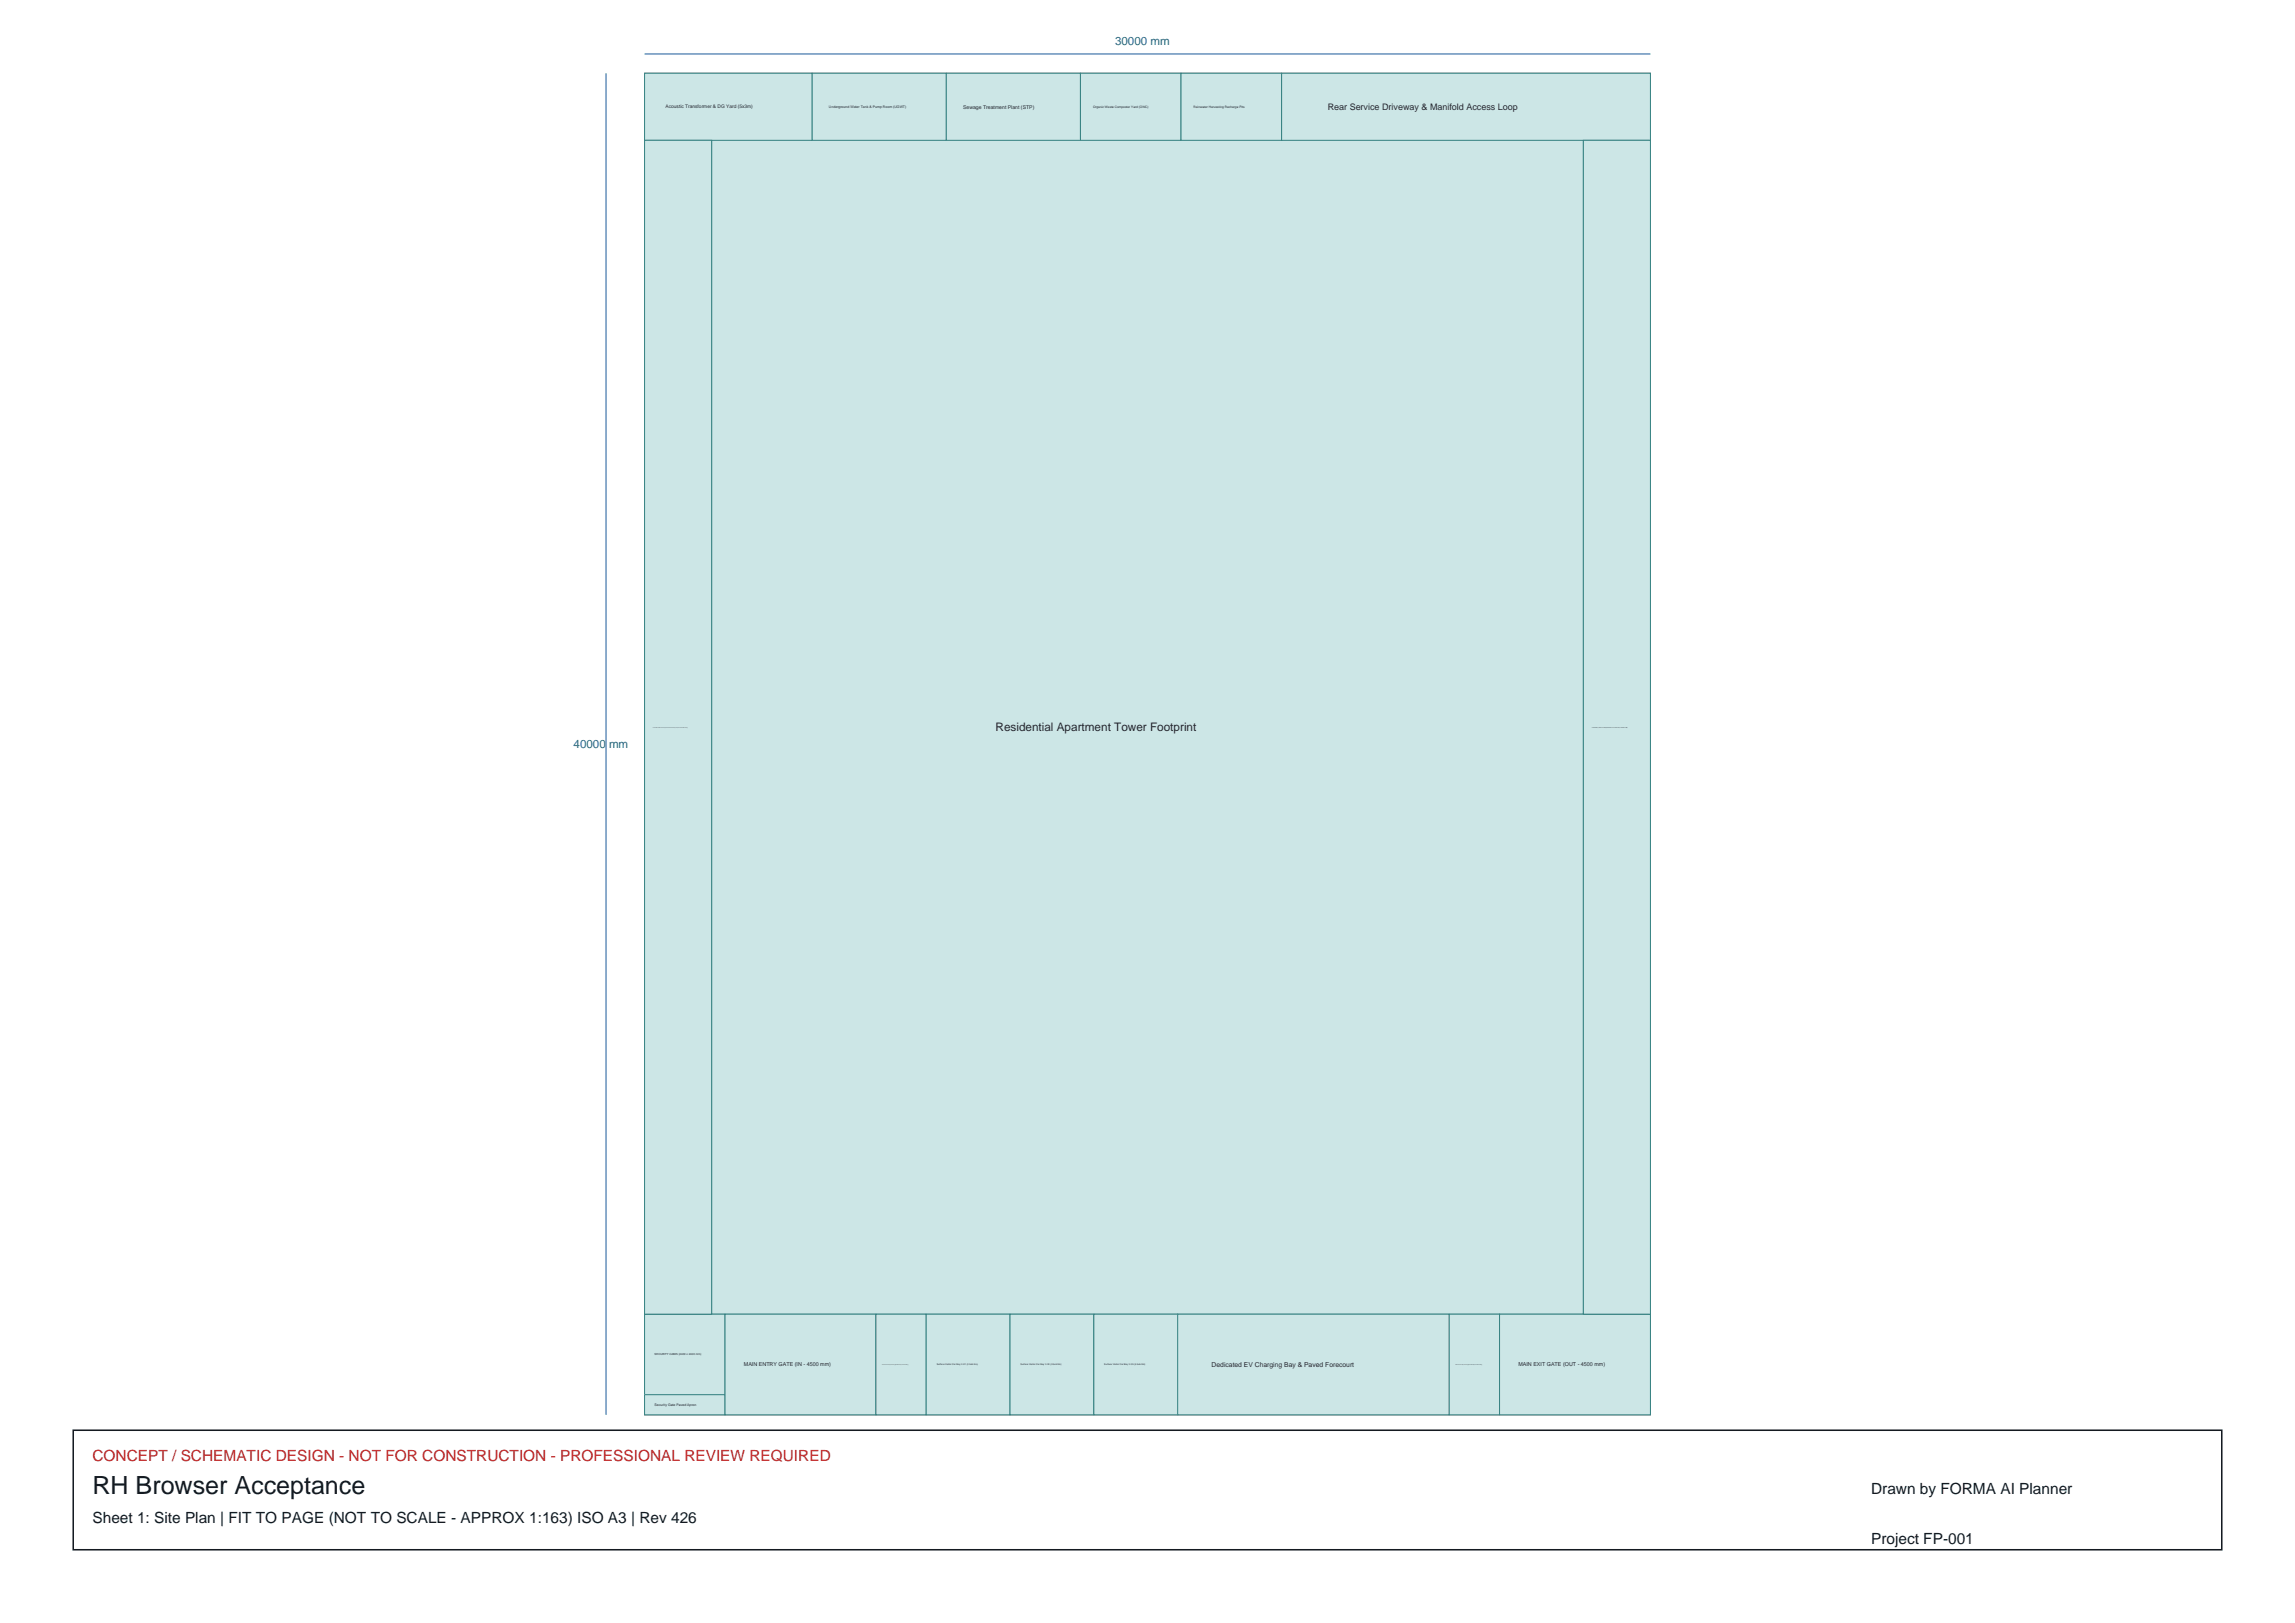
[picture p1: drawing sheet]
<svg xmlns="http://www.w3.org/2000/svg" width="420mm" height="297mm" viewBox="0 0 420 297" stroke-linecap="round" stroke-linejoin="round" font-family="sans-serif">
<defs><g id="words">
<text font-size="4.6" fill="#141a21" x="16.9" y="273.4">RH Browser Acceptance</text>
<text font-size="2.8" fill="#bf1f1f" x="16.9" y="267.4">CONCEPT / SCHEMATIC DESIGN - NOT FOR CONSTRUCTION - PROFESSIONAL REVIEW REQUIRED</text>
<g font-size="2.8" fill="#141a21">
<text x="342.5" y="273.4">Drawn by FORMA AI Planner</text>
<text x="16.9" y="278.7">Sheet 1: Site Plan | FIT TO PAGE (NOT TO SCALE - APPROX 1:163) ISO A3 | Rev 426</text>
<text x="342.5" y="282.6">Project FP-001</text>
</g>
<g font-size="2.1" fill="#1a5999">
<text x="204.2" y="8.1">30000 mm</text>
<text x="105" y="136.9">40000 mm</text>
</g>
<text font-size="2.1" fill="#1f2630" x="182.3" y="133.9">Residential Apartment Tower Footprint</text>
<text font-size="1.6" fill="#1f2630" x="243.1" y="20.1">Rear Service Driveway &amp; Manifold Access Loop</text>
<text font-size="1.2" fill="#1f2630" x="221.8" y="250.2">Dedicated EV Charging Bay &amp; Paved Forecourt</text>
<g font-size="1" fill="#1f2630">
<text x="136.2" y="250.1">MAIN ENTRY GATE (IN - 4500 mm)</text>
<text x="278" y="250.1">MAIN EXIT GATE (OUT - 4500 mm)</text>
</g>
<g font-size=".9" fill="#1f2630">
<text x="121.8" y="19.9">Acoustic Transformer &amp; DG Yard (5x3m)</text>
<text x="176.3" y="19.9">Sewage Treatment Plant (STP)</text>
</g>
<g font-size=".6" fill="#1f2630">
<text x="151.8" y="19.8">Underground Water Tank &amp; Pump Room (UGWT)</text>
<text x="200.1" y="19.7">Organic Waste Composter Yard (OWC)</text>
<text x="218.5" y="19.7">Rainwater Harvesting Recharge Pits</text>
<text x="119.8" y="257.3">Security Gate Paved Apron</text>
</g>
<text font-size=".5" fill="#1f2630" x="119.8" y="248.1">SECURITY CABIN (2400 x 2400 mm)</text>
<g font-size=".4" fill="#1f2630">
<text x="171.5" y="249.9">Surface Visitor Car Bay V-01 (2.5x5.0m)</text>
<text x="186.8" y="249.9">Surface Visitor Car Bay V-02 (2.5x5.0m)</text>
<text x="202.2" y="249.9">Surface Visitor Car Bay V-03 (2.5x5.0m)</text>
</g>
<text font-size=".2" fill="#1f2630" x="291.4" y="133.2">10% Statutory ROS Landscaped Garden &amp; Central Park (A-SITE-LAND)</text>
</g></defs>
<path d="M118 13.4h184.2v245.5h-184.2z" fill="none" stroke="#4d4d4d" stroke-width=".18"/>
<path d="M130.3 25.7h159.6v214.8h-159.6z" fill="#cce6e6"/>
<path d="M130.3 25.7h159.6v214.8h-159.6z" fill="none" stroke="#338080" stroke-width=".18"/>
<path d="M118 240.5h14.7v14.8h-14.7z" fill="#cce6e6"/>
<path d="M118 240.5h14.7v14.8h-14.7z" fill="none" stroke="#338080" stroke-width=".18"/>
<path d="M118 255.3h14.7v3.6h-14.7z" fill="#cce6e6"/>
<path d="M118 255.3h14.7v3.6h-14.7z" fill="none" stroke="#338080" stroke-width=".18"/>
<path d="M132.7 240.5h27.7v18.4h-27.7z" fill="#cce6e6"/>
<path d="M132.7 240.5h27.7v18.4h-27.7z" fill="none" stroke="#338080" stroke-width=".18"/>
<path d="M160.4 240.5h9.2v18.4h-9.2z" fill="#cce6e6"/>
<path d="M160.4 240.5h9.2v18.4h-9.2z" fill="none" stroke="#338080" stroke-width=".18"/>
<path d="M169.6 240.5h15.3v18.4h-15.3z" fill="#cce6e6"/>
<path d="M169.6 240.5h15.3v18.4h-15.3z" fill="none" stroke="#338080" stroke-width=".18"/>
<path d="M184.9 240.5h15.4v18.4h-15.4z" fill="#cce6e6"/>
<path d="M184.9 240.5h15.4v18.4h-15.4z" fill="none" stroke="#338080" stroke-width=".18"/>
<path d="M200.3 240.5h15.3v18.4h-15.3z" fill="#cce6e6"/>
<path d="M200.3 240.5h15.3v18.4h-15.3z" fill="none" stroke="#338080" stroke-width=".18"/>
<path d="M215.6 240.5h49.7v18.4h-49.7z" fill="#cce6e6"/>
<path d="M215.6 240.5h49.7v18.4h-49.7z" fill="none" stroke="#338080" stroke-width=".18"/>
<path d="M265.3 240.5h9.2v18.4h-9.2z" fill="#cce6e6"/>
<path d="M265.3 240.5h9.2v18.4h-9.2z" fill="none" stroke="#338080" stroke-width=".18"/>
<path d="M274.5 240.5h27.7v18.4h-27.7z" fill="#cce6e6"/>
<path d="M274.5 240.5h27.7v18.4h-27.7z" fill="none" stroke="#338080" stroke-width=".18"/>
<path d="M118 13.4h30.7v12.3h-30.7z" fill="#cce6e6"/>
<path d="M118 13.4h30.7v12.3h-30.7z" fill="none" stroke="#338080" stroke-width=".18"/>
<path d="M148.7 13.4h24.5v12.3h-24.5z" fill="#cce6e6"/>
<path d="M148.7 13.4h24.5v12.3h-24.5z" fill="none" stroke="#338080" stroke-width=".18"/>
<path d="M173.2 13.4h24.6v12.3h-24.6z" fill="#cce6e6"/>
<path d="M173.2 13.4h24.6v12.3h-24.6z" fill="none" stroke="#338080" stroke-width=".18"/>
<path d="M197.8 13.4h18.4v12.3h-18.4z" fill="#cce6e6"/>
<path d="M197.8 13.4h18.4v12.3h-18.4z" fill="none" stroke="#338080" stroke-width=".18"/>
<path d="M216.2 13.4h18.4v12.3h-18.4z" fill="#cce6e6"/>
<path d="M216.2 13.4h18.4v12.3h-18.4z" fill="none" stroke="#338080" stroke-width=".18"/>
<path d="M234.6 13.4h67.6v12.3h-67.6z" fill="#cce6e6"/>
<path d="M234.6 13.4h67.6v12.3h-67.6z" fill="none" stroke="#338080" stroke-width=".18"/>
<path d="M289.9 25.7h12.3v214.8h-12.3z" fill="#cce6e6"/>
<path d="M289.9 25.7h12.3v214.8h-12.3z" fill="none" stroke="#338080" stroke-width=".18"/>
<path d="M118 25.7h12.3v214.8h-12.3z" fill="#cce6e6"/>
<path d="M118 25.7h12.3v214.8h-12.3z" fill="none" stroke="#338080" stroke-width=".18"/>
<path d="M110.9 13.4v245.5M118 9.9h184.2" fill="none" stroke="#1a5999" stroke-width=".18"/>
<path d="M13.4 261.8h393.4v21.8h-393.4z" fill="none" stroke="#141a21" stroke-width=".28"/>
<use href="#words"/>
</svg>
